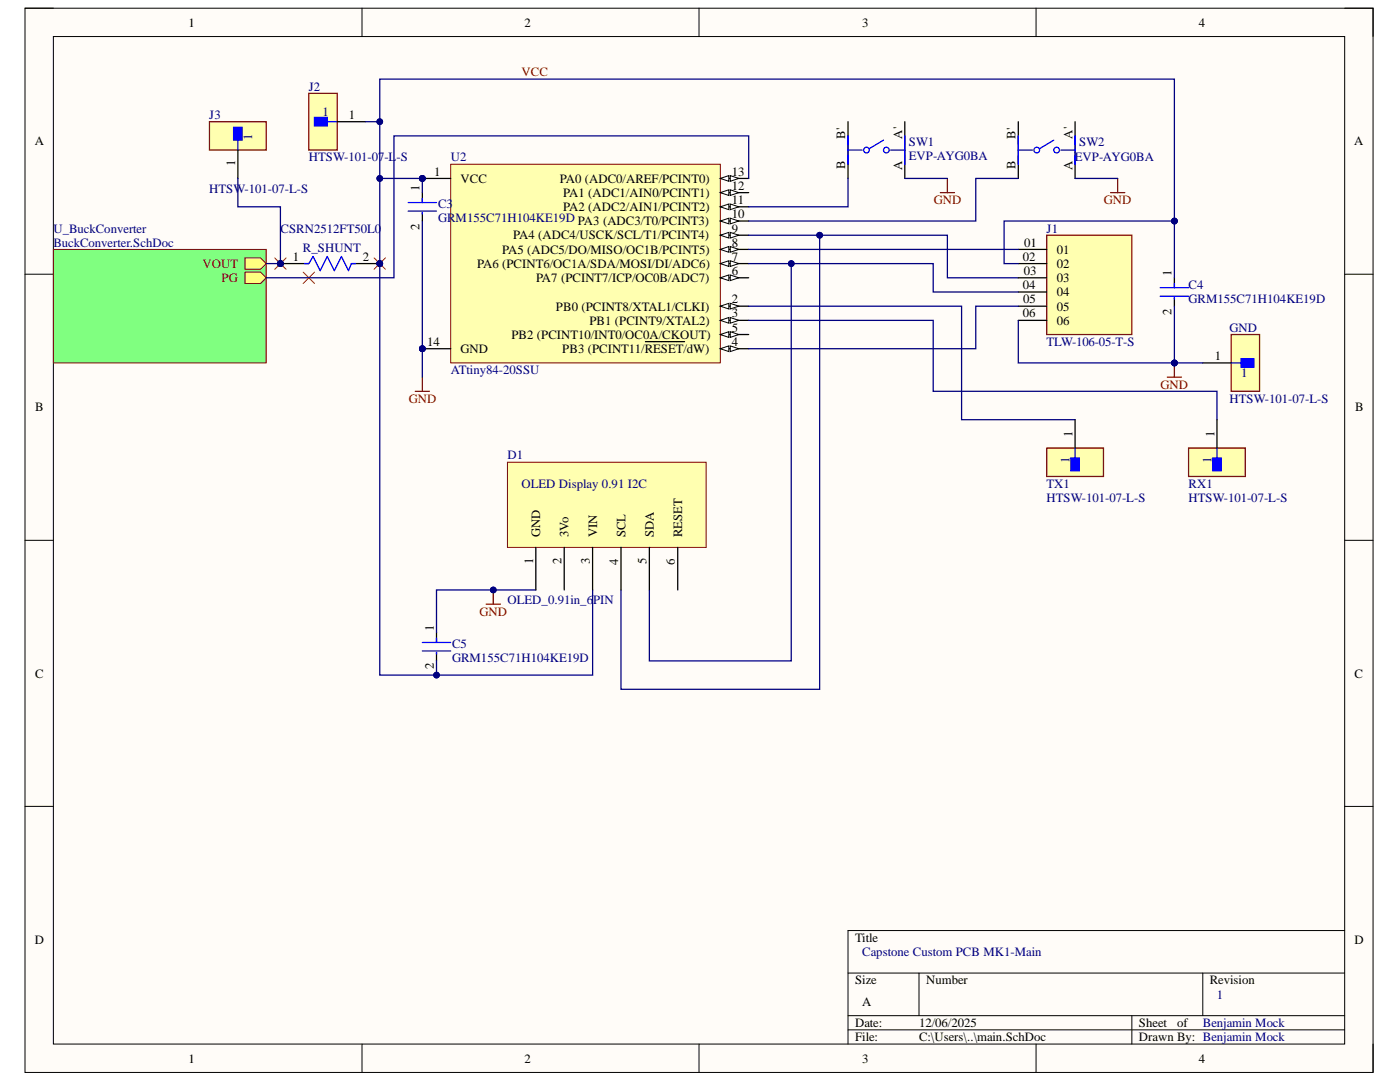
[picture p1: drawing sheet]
<svg xmlns="http://www.w3.org/2000/svg" width="279mm" height="216mm" viewBox="0 0 279 216" stroke-linecap="round" stroke-linejoin="round" font-family="sans-serif">
<defs><g id="words">
<g font-size="2.5">
<text x="37.6" y="5.3">1</text>
<text x="104.7" y="5.3">2</text>
<text x="172.1" y="5.3">3</text>
<text x="239.2" y="5.3">4</text>
<text x="69.6" y="23.8">1</text>
<text x="6.9" y="29">A</text>
<text x="168.7" y="27.6" transform="rotate(-90 168.7 27.6)">B'</text>
<text x="180" y="27.6" transform="rotate(-90 180 27.6)">A'</text>
<text x="202.7" y="27.6" transform="rotate(-90 202.7 27.6)">B'</text>
<text x="214" y="27.6" transform="rotate(-90 214 27.6)">A'</text>
<text x="270.3" y="29">A</text>
<text x="46.9" y="33.1" transform="rotate(-90 46.9 33.1)">1</text>
<text x="86.7" y="35.1">1</text>
<text x="146" y="35.1">13</text>
<text x="168.7" y="33.7" transform="rotate(-90 168.7 33.7)">B</text>
<text x="180" y="34" transform="rotate(-90 180 34)">A</text>
<text x="202.7" y="33.7" transform="rotate(-90 202.7 33.7)">B</text>
<text x="214" y="34" transform="rotate(-90 214 34)">A</text>
<text x="83.7" y="38.1" transform="rotate(-90 83.7 38.1)">1</text>
<text x="91.9" y="36.4">VCC</text>
<text x="111.7" y="36.4">PA0 (ADC0/AREF/PCINT0)</text>
<text x="112.4" y="39.3">PA1 (ADC1/AIN0/PCINT1)</text>
<text x="146" y="40.8">11</text>
<text x="146" y="37.9">12</text>
<text x="83.7" y="45.8" transform="rotate(-90 83.7 45.8)">2</text>
<text x="102.4" y="47.8">PA4 (ADC4/USCK/SCL/T1/PCINT4)</text>
<text x="112.4" y="42.1">PA2 (ADC2/AIN1/PCINT2)</text>
<text x="146" y="46.4">9</text>
<text x="146" y="43.5">10</text>
<text x="58.4" y="52">1</text>
<text x="72.4" y="52">2</text>
<text x="95.2" y="53.4">PA6 (PCINT6/OC1A/SDA/MOSI/DI/ADC6)</text>
<text x="100.2" y="50.6">PA5 (ADC5/DO/MISO/OC1B/PCINT5)</text>
<text x="146" y="52">7</text>
<text x="146" y="49.2">8</text>
<text x="204.1" y="52">02</text>
<text x="204.4" y="49.2">01</text>
<text x="210.9" y="50.6">01</text>
<text x="210.9" y="53.4">02</text>
<text x="107" y="56.3">PA7 (PCINT7/ICP/OC0B/ADC7)</text>
<text x="146" y="54.9">6</text>
<text x="204.1" y="57.7">04</text>
<text x="204.3" y="54.9">03</text>
<text x="210.9" y="56.3">03</text>
<text x="210.9" y="59.1">04</text>
<text x="233.8" y="55.1" transform="rotate(-90 233.8 55.1)">1</text>
<text x="110.9" y="62">PB0 (PCINT8/XTAL1/CLKI)</text>
<text x="117.6" y="64.8">PB1 (PCINT9/XTAL2)</text>
<text x="146" y="60.5">2</text>
<text x="146" y="63.3">3</text>
<text x="204.1" y="63.3">06</text>
<text x="204.2" y="60.5">05</text>
<text x="210.9" y="62">05</text>
<text x="210.9" y="64.8">06</text>
<text x="233.8" y="62.8" transform="rotate(-90 233.8 62.8)">2</text>
<text x="85.2" y="69">14</text>
<text x="91.9" y="70.4">GND</text>
<text x="102.1" y="67.6">PB2 (PCINT10/INT0/OC0A/CKOUT)</text>
<text x="112.2" y="70.4">PB3 (PCINT11/RESET/dW)</text>
<text x="146" y="69">4</text>
<text x="146" y="66.2">5</text>
<text x="242.4" y="71.9">1</text>
<text x="7" y="82.1">B</text>
<text x="270.4" y="82.1">B</text>
<text x="214" y="87.2" transform="rotate(-90 214 87.2)">1</text>
<text x="242.4" y="87.2" transform="rotate(-90 242.4 87.2)">1</text>
<text x="107.8" y="107.2" transform="rotate(-90 107.8 107.2)">GND</text>
<text x="113.5" y="107.2" transform="rotate(-90 113.5 107.2)">3Vo</text>
<text x="119.1" y="107.2" transform="rotate(-90 119.1 107.2)">VIN</text>
<text x="124.8" y="107.2" transform="rotate(-90 124.8 107.2)">SCL</text>
<text x="130.5" y="107.2" transform="rotate(-90 130.5 107.2)">SDA</text>
<text x="136.1" y="107.2" transform="rotate(-90 136.1 107.2)">RESET</text>
<text x="106.4" y="112.5" transform="rotate(-90 106.4 112.5)">1</text>
<text x="112" y="112.6" transform="rotate(-90 112 112.6)">2</text>
<text x="117.7" y="112.5" transform="rotate(-90 117.7 112.5)">3</text>
<text x="123.4" y="112.7" transform="rotate(-90 123.4 112.7)">4</text>
<text x="129" y="112.6" transform="rotate(-90 129 112.6)">5</text>
<text x="134.7" y="112.7" transform="rotate(-90 134.7 112.7)">6</text>
<text x="86.6" y="125.9" transform="rotate(-90 86.6 125.9)">1</text>
<text x="7" y="135.2">C</text>
<text x="86.6" y="133.6" transform="rotate(-90 86.6 133.6)">2</text>
<text x="270.3" y="135.2">C</text>
<text x="6.9" y="188.3">D</text>
<text x="170.6" y="188">Title</text>
<text x="270.3" y="188.3">D</text>
<text x="170.6" y="196.4">Size</text>
<text x="184.9" y="196.4">Number</text>
<text x="241.4" y="196.4">Revision</text>
<text x="172.1" y="200.7">A</text>
<text x="170.6" y="204.9">Date:</text>
<text x="170.6" y="207.7">File:</text>
<text x="183.4" y="204.9">12/06/2025</text>
<text x="183.4" y="207.7">C:\Users\..\main.SchDoc</text>
<text x="227.3" y="204.9">Sheet</text>
<text x="227.3" y="207.7">Drawn By: Benjamin Mock</text>
<text x="234.9" y="204.9">of</text>
<text x="37.6" y="212">1</text>
<text x="104.7" y="212">2</text>
<text x="172.1" y="212">3</text>
<text x="239.2" y="212">4</text>
</g>
<g font-size="2.5" fill="#800000">
<text x="104.1" y="15.2">VCC</text>
<text x="186.4" y="40.8">GND</text>
<text x="220.3" y="40.8">GND</text>
<text x="40.4" y="53.4">VOUT</text>
<text x="44.2" y="56.3">PG</text>
<text x="231.6" y="77.5">GND</text>
<text x="81.6" y="80.3">GND</text>
<text x="95.7" y="122.9">GND</text>
</g>
<g font-size="2.5" fill="#000080">
<text x="41.8" y="23.8">J3</text>
<text x="61.6" y="18.1">J2</text>
<text x="64.4" y="23.2">1</text>
<text x="50.3" y="28" transform="rotate(-90 50.3 28)">1</text>
<text x="181.4" y="29.1">SW1</text>
<text x="215.4" y="29.1">SW2</text>
<text x="61.6" y="32.2">HTSW-101-07-L</text>
<text x="79.1" y="32.2">-S</text>
<text x="90" y="32.2">U2</text>
<text x="181.4" y="32">EVP-AYG0BA</text>
<text x="214.5" y="32.2">EVP-AYG0BA</text>
<text x="41.8" y="38.5">HTSW-101-07-L-S</text>
<text x="87.4" y="41.6">C3</text>
<text x="10.7" y="46.4">U_BuckConverter</text>
<text x="56" y="46.4">CSRN2512FT50L0</text>
<text x="87.4" y="44.4">GRM155C71H104KE19D PA3 (ADC3/T0/PCINT3)</text>
<text x="208.9" y="46.4">J1</text>
<text x="10.7" y="49.2">BuckConverter.SchDoc</text>
<text x="60.5" y="50.3">R_SHUNT</text>
<text x="237.2" y="57.7">C4</text>
<text x="237.2" y="60.5">GRM155C71H104KE19D</text>
<text x="208.9" y="69">TLW-106-05-T-S</text>
<text x="245.4" y="66.2">GND</text>
<text x="90" y="74.7">ATtiny84-20SSU</text>
<text x="247.7" y="75.2">1</text>
<text x="245.4" y="80.3">HTSW-101-07-L-S</text>
<text x="101.3" y="91.7">D1</text>
<text x="213.4" y="92.3" transform="rotate(-90 213.4 92.3)">1</text>
<text x="241.8" y="92.3" transform="rotate(-90 241.8 92.3)">1</text>
<text x="104.1" y="97.3">OLED Display 0.91 I2C</text>
<text x="208.9" y="97.3">TX1</text>
<text x="208.9" y="100.2">HTSW-101-07-L-S</text>
<text x="237.2" y="97.3">RX1</text>
<text x="237.2" y="100.2">HTSW-101-07-L-S</text>
<text x="101.3" y="120.6">OLED_0.91in_6PIN</text>
<text x="90.2" y="129.4">C5</text>
<text x="90.2" y="132.2">GRM155C71H104KE19D</text>
<text x="172.1" y="190.7">Capstone Custom PCB MK1-Main</text>
<text x="242.9" y="199.3">1</text>
<text x="240.1" y="204.9">Benjamin Mock</text>
</g>
</g></defs>
<path d="M5 1.6h269v212.4h-269z" fill-rule="evenodd" fill="#fffcf8"/>
<path d="M5 1.6h269v212.4h-269z" fill="none" stroke="#000" stroke-width=".2"/>
<path d="M10.7 7.3h257.7v201h-257.7z" fill-rule="evenodd" fill="#fffcf8"/>
<g fill="none" stroke="#000" stroke-width=".2">
<path d="M5 1.6h5.7M10.7 7.3h257.7v201h-257.7zM72.2 1.6v5.7M139.5 1.6v5.7M206.8 1.6v5.7M268.4 1.6h5.6v5.7M5 54.7h5.7M268.4 54.7h5.6M5 107.8h5.7M268.4 107.8h5.6M5 160.9h5.7M268.4 160.9h5.6"/>
<path d="M169.2 194.2h99.2M183.4 194.2v8.5M240 194.2v8.5M268.4 185.7h-99.2v22.6M72.2 208.3v5.7M139.5 208.3v5.7M169.2 202.7h99.2M169.2 205.5h99.2M206.8 208.3v5.7M225.9 202.7v5.6M274 208.3v5.7"/>
</g>
<path d="M10.7 49.8h42.4v22.6h-42.4z" fill-rule="evenodd" fill="#80ff80"/>
<path d="M10.7 49.8h42.4v22.6h-42.4z" fill="none" stroke="#800000" stroke-width=".2"/>
<path d="M48.9 51.5h3.1l1.1 1.1-1.1 1.1h-3.1z" fill-rule="evenodd" fill="#ffff80"/>
<path d="M48.9 51.5h3.1l1.1 1.1-1.1 1.1h-3.1z" fill="none" stroke="#800000" stroke-width=".2"/>
<path d="M48.9 54.3h3.1l1.1 1.1-1.1 1.2h-3.1z" fill-rule="evenodd" fill="#ffff80"/>
<path d="M48.9 54.3h3.1l1.1 1.1-1.1 1.2h-3.1z" fill="none" stroke="#800000" stroke-width=".2"/>
<circle cx="84.3" cy="35.6" r=".57" fill="#000080"/>
<circle cx="84.3" cy="35.6" r=".57" fill="none" stroke="#000080" stroke-width=".2"/>
<circle cx="84.3" cy="69.6" r=".57" fill="#000080"/>
<circle cx="84.3" cy="69.6" r=".57" fill="none" stroke="#000080" stroke-width=".2"/>
<path d="M89.9 32.8h53.9v39.6h-53.9z" fill-rule="evenodd" fill="#ffffb0"/>
<path d="M89.9 32.8h53.9v39.6h-53.9z" fill="none" stroke="#800000" stroke-width=".2"/>
<path d="M84.3 35.6h5.6" fill="none" stroke="#000" stroke-width=".25"/>
<circle cx="84.3" cy="35.6" r=".57" fill="#000080"/>
<circle cx="84.3" cy="35.6" r=".57" fill="none" stroke="#000080" stroke-width=".2"/>
<path d="M143.8 61.1h5.6" fill="none" stroke="#000" stroke-width=".25"/>
<path d="M143.8 61.1l1.7-.6v1.2z" fill="#f8fcff"/>
<path d="M143.8 61.1l1.7-.6v1.2z" fill="none" stroke="#000" stroke-width=".2"/>
<path d="M145.7 60.5l1.7 .6-1.7 .6z" fill="#f8fcff"/>
<path d="M145.7 60.5l1.7 .6-1.7 .6z" fill="none" stroke="#000" stroke-width=".2"/>
<path d="M143.8 63.9h5.6" fill="none" stroke="#000" stroke-width=".25"/>
<path d="M143.8 63.9l1.7-.5v1.1z" fill="#f8fcff"/>
<path d="M143.8 63.9l1.7-.5v1.1z" fill="none" stroke="#000" stroke-width=".2"/>
<path d="M145.7 63.4l1.7 .5-1.7 .6z" fill="#f8fcff"/>
<path d="M145.7 63.4l1.7 .5-1.7 .6z" fill="none" stroke="#000" stroke-width=".2"/>
<path d="M143.8 69.6h5.6" fill="none" stroke="#000" stroke-width=".25"/>
<path d="M143.8 69.6l1.7-.6v1.1z" fill="#f8fcff"/>
<path d="M143.8 69.6l1.7-.6v1.1z" fill="none" stroke="#000" stroke-width=".2"/>
<path d="M145.7 69l1.7 .6-1.7 .5z" fill="#f8fcff"/>
<path d="M145.7 69l1.7 .6-1.7 .5z" fill="none" stroke="#000" stroke-width=".2"/>
<path d="M128.8 68.2h7.8M143.8 66.8h5.6" fill="none" stroke="#000" stroke-width=".25"/>
<path d="M143.8 66.8l1.7-.6v1.1z" fill="#f8fcff"/>
<path d="M143.8 66.8l1.7-.6v1.1z" fill="none" stroke="#000" stroke-width=".2"/>
<path d="M145.7 66.2l1.7 .6-1.7 .5z" fill="#f8fcff"/>
<path d="M145.7 66.2l1.7 .6-1.7 .5z" fill="none" stroke="#000" stroke-width=".2"/>
<path d="M143.8 55.4h5.6" fill="none" stroke="#000" stroke-width=".25"/>
<path d="M143.8 55.4l1.7-.5v1.1z" fill="#f8fcff"/>
<path d="M143.8 55.4l1.7-.5v1.1z" fill="none" stroke="#000" stroke-width=".2"/>
<path d="M145.7 54.9l1.7 .5-1.7 .6z" fill="#f8fcff"/>
<path d="M145.7 54.9l1.7 .5-1.7 .6z" fill="none" stroke="#000" stroke-width=".2"/>
<path d="M143.8 52.6h5.6" fill="none" stroke="#000" stroke-width=".25"/>
<path d="M143.8 52.6l1.7-.6v1.2z" fill="#f8fcff"/>
<path d="M143.8 52.6l1.7-.6v1.2z" fill="none" stroke="#000" stroke-width=".2"/>
<path d="M145.7 52l1.7 .6-1.7 .6z" fill="#f8fcff"/>
<path d="M145.7 52l1.7 .6-1.7 .6z" fill="none" stroke="#000" stroke-width=".2"/>
<path d="M143.8 49.8h5.6" fill="none" stroke="#000" stroke-width=".25"/>
<path d="M143.8 49.8l1.7-.6v1.1z" fill="#f8fcff"/>
<path d="M143.8 49.8l1.7-.6v1.1z" fill="none" stroke="#000" stroke-width=".2"/>
<path d="M145.7 49.2l1.7 .6-1.7 .5z" fill="#f8fcff"/>
<path d="M145.7 49.2l1.7 .6-1.7 .5z" fill="none" stroke="#000" stroke-width=".2"/>
<path d="M143.8 46.9h5.6" fill="none" stroke="#000" stroke-width=".25"/>
<path d="M143.8 46.9l1.7-.5v1.1z" fill="#f8fcff"/>
<path d="M143.8 46.9l1.7-.5v1.1z" fill="none" stroke="#000" stroke-width=".2"/>
<path d="M145.7 46.4l1.7 .5-1.7 .6z" fill="#f8fcff"/>
<path d="M145.7 46.4l1.7 .5-1.7 .6z" fill="none" stroke="#000" stroke-width=".2"/>
<path d="M143.8 44.1h5.6" fill="none" stroke="#000" stroke-width=".25"/>
<path d="M143.8 44.1l1.7-.6v1.2z" fill="#f8fcff"/>
<path d="M143.8 44.1l1.7-.6v1.2z" fill="none" stroke="#000" stroke-width=".2"/>
<path d="M145.7 43.5l1.7 .6-1.7 .6z" fill="#f8fcff"/>
<path d="M145.7 43.5l1.7 .6-1.7 .6z" fill="none" stroke="#000" stroke-width=".2"/>
<path d="M143.8 41.3h5.6" fill="none" stroke="#000" stroke-width=".25"/>
<path d="M143.8 41.3l1.7-.6v1.1z" fill="#f8fcff"/>
<path d="M143.8 41.3l1.7-.6v1.1z" fill="none" stroke="#000" stroke-width=".2"/>
<path d="M145.7 40.7l1.7 .6-1.7 .5z" fill="#f8fcff"/>
<path d="M145.7 40.7l1.7 .6-1.7 .5z" fill="none" stroke="#000" stroke-width=".2"/>
<path d="M143.8 38.4h5.6" fill="none" stroke="#000" stroke-width=".25"/>
<path d="M143.8 38.4l1.7-.5v1.1z" fill="#f8fcff"/>
<path d="M143.8 38.4l1.7-.5v1.1z" fill="none" stroke="#000" stroke-width=".2"/>
<path d="M145.7 37.9l1.7 .5-1.7 .6z" fill="#f8fcff"/>
<path d="M145.7 37.9l1.7 .5-1.7 .6z" fill="none" stroke="#000" stroke-width=".2"/>
<path d="M143.8 35.6h5.6" fill="none" stroke="#000" stroke-width=".25"/>
<path d="M143.8 35.6l1.7-.6v1.2z" fill="#f8fcff"/>
<path d="M143.8 35.6l1.7-.6v1.2z" fill="none" stroke="#000" stroke-width=".2"/>
<path d="M145.7 35l1.7 .6-1.7 .6z" fill="#f8fcff"/>
<path d="M145.7 35l1.7 .6-1.7 .6z" fill="none" stroke="#000" stroke-width=".2"/>
<path d="M84.3 69.6h5.6" fill="none" stroke="#000" stroke-width=".25"/>
<circle cx="84.3" cy="69.6" r=".57" fill="#000080"/>
<circle cx="84.3" cy="69.6" r=".57" fill="none" stroke="#000080" stroke-width=".2"/>
<path d="M149.4 46.9h39.7v8.5h14.1" fill="none" stroke="#000080" stroke-width=".25"/>
<circle cx="163.6" cy="46.9" r=".57" fill="#000080"/>
<circle cx="163.6" cy="46.9" r=".57" fill="none" stroke="#000080" stroke-width=".2"/>
<path d="M82.9 78.1h2.8M84.3 75.2v2.9" fill="none" stroke="#800000" stroke-width=".25"/>
<path d="M84.3 69.6v5.6" fill="none" stroke="#000080" stroke-width=".25"/>
<circle cx="84.3" cy="69.6" r=".57" fill="#000080"/>
<circle cx="84.3" cy="69.6" r=".57" fill="none" stroke="#000080" stroke-width=".2"/>
<path d="M98.4 117.7v2.9M97 120.6h2.9" fill="none" stroke="#800000" stroke-width=".25"/>
<circle cx="98.4" cy="117.7" r=".57" fill="#000080"/>
<circle cx="98.4" cy="117.7" r=".57" fill="none" stroke="#000080" stroke-width=".2"/>
<path d="M75.8 35.6h8.5" fill="none" stroke="#000080" stroke-width=".25"/>
<circle cx="75.8" cy="35.6" r=".57" fill="#000080"/>
<circle cx="75.8" cy="35.6" r=".57" fill="none" stroke="#000080" stroke-width=".2"/>
<circle cx="84.3" cy="35.6" r=".57" fill="#000080"/>
<circle cx="84.3" cy="35.6" r=".57" fill="none" stroke="#000080" stroke-width=".2"/>
<path d="M84.3 44.1v25.5" fill="none" stroke="#000080" stroke-width=".25"/>
<circle cx="84.3" cy="69.6" r=".57" fill="#000080"/>
<circle cx="84.3" cy="69.6" r=".57" fill="none" stroke="#000080" stroke-width=".2"/>
<path d="M187.7 38.4h2.8M189.1 35.6v2.8M221.6 38.4h2.9M223.1 35.6v2.8" fill="none" stroke="#800000" stroke-width=".25"/>
<path d="M234.4 44.1v-28.3h-158.6v118.9h42.5v-17" fill="none" stroke="#000080" stroke-width=".25"/>
<circle cx="87.1" cy="134.7" r=".57" fill="#000080"/>
<circle cx="87.1" cy="134.7" r=".57" fill="none" stroke="#000080" stroke-width=".2"/>
<circle cx="75.8" cy="52.6" r=".57" fill="#000080"/>
<circle cx="75.8" cy="52.6" r=".57" fill="none" stroke="#000080" stroke-width=".2"/>
<circle cx="75.8" cy="35.6" r=".57" fill="#000080"/>
<circle cx="75.8" cy="35.6" r=".57" fill="none" stroke="#000080" stroke-width=".2"/>
<circle cx="75.8" cy="24.3" r=".57" fill="#000080"/>
<circle cx="75.8" cy="24.3" r=".57" fill="none" stroke="#000080" stroke-width=".2"/>
<circle cx="234.4" cy="44.1" r=".56" fill="#000080"/>
<circle cx="234.4" cy="44.1" r=".56" fill="none" stroke="#000080" stroke-width=".2"/>
<path d="M149.4 61.1h42.5v22.6h22.7" fill="none" stroke="#000080" stroke-width=".25"/>
<path d="M233 75.2h2.8M234.4 72.4v2.8" fill="none" stroke="#800000" stroke-width=".25"/>
<circle cx="234.4" cy="72.4" r=".56" fill="#000080"/>
<circle cx="234.4" cy="72.4" r=".56" fill="none" stroke="#000080" stroke-width=".2"/>
<path d="M84.3 38.4v2M84.3 42.4v1.7M234.4 55.4v2M234.4 59.4v1.7M87.1 126.2v2M87.1 130.2v1.7" fill="none" stroke="#000" stroke-width=".25"/>
<path d="M84.3 39.6v.8M81.5 40.4h5.6M81.5 42.1h5.6M84.3 42.4v.3M231.5 57.4h5.7M231.5 59.1h5.7M234.4 56.6v.8M234.4 59.4v.3M84.3 128.2h5.6M84.3 129.9h5.6M87.1 127.3v.9M87.1 130.2v.3" fill="none" stroke="#00f" stroke-width=".25"/>
<path d="M84.3 35.6v2.8" fill="none" stroke="#000080" stroke-width=".25"/>
<circle cx="84.3" cy="35.6" r=".57" fill="#000080"/>
<circle cx="84.3" cy="35.6" r=".57" fill="none" stroke="#000080" stroke-width=".2"/>
<path d="M169.2 24.3v11.3M180.6 24.3v11.3M203.2 24.3v11.3M214.6 24.3v11.3" fill="none" stroke="#000" stroke-width=".25"/>
<g fill="none" stroke="#00f" stroke-width=".25">
<path d="M169.2 29.9h2.9M169.2 27.1v5.7M176.3 28l-2.8 1.7M177.7 30h2.9M180.6 27.1v5.7M203.2 30h2.9M203.2 27.1v5.7M210.3 28l-2.8 1.7M211.7 30h2.9M214.6 27.1v5.7"/>
<circle cx="172.9" cy="29.9" r=".57"/>
<circle cx="176.9" cy="29.9" r=".57"/>
<circle cx="206.9" cy="29.9" r=".57"/>
<circle cx="210.9" cy="29.9" r=".57"/>
</g>
<path d="M74.7 51.5l2.2 2.2M76.9 51.5l-2.2 2.2" fill="none" stroke="#f00" stroke-width=".2"/>
<circle cx="75.8" cy="52.6" r=".57" fill="#000080"/>
<circle cx="75.8" cy="52.6" r=".57" fill="none" stroke="#000080" stroke-width=".2"/>
<path d="M60.5 54.3l2.3 2.3M62.8 54.3l-2.3 2.3" fill="none" stroke="#f00" stroke-width=".2"/>
<path d="M208.9 46.9h17v19.9h-17z" fill-rule="evenodd" fill="#ffffb0"/>
<path d="M208.9 46.9h17v19.9h-17z" fill="none" stroke="#800000" stroke-width=".25"/>
<path d="M203.2 49.8h5.7M203.2 52.6h5.7M203.2 55.4h5.7M203.2 58.3h5.7M203.2 61.1h5.7M203.2 63.9h5.7" fill="none" stroke="#000" stroke-width=".25"/>
<path d="M169.2 35.6v5.7h-19.8M180.6 35.6h8.5M203.2 35.6h-8.5v8.5h-45.3M214.6 35.6h8.5M149.4 49.8h53.8M234.4 44.1h-34v8.5h2.8M149.4 63.9h36.8v14.2h56.7v5.6" fill="none" stroke="#000080" stroke-width=".25"/>
<circle cx="234.4" cy="44.1" r=".56" fill="#000080"/>
<circle cx="234.4" cy="44.1" r=".56" fill="none" stroke="#000080" stroke-width=".2"/>
<path d="M149.4 52.6h36.8v5.7h17" fill="none" stroke="#000080" stroke-width=".25"/>
<circle cx="157.9" cy="52.6" r=".57" fill="#000080"/>
<circle cx="157.9" cy="52.6" r=".57" fill="none" stroke="#000080" stroke-width=".2"/>
<path d="M203.2 61.1h-8.5v8.5h-45.3M203.2 63.9v8.5h31.2" fill="none" stroke="#000080" stroke-width=".25"/>
<circle cx="234.4" cy="72.4" r=".56" fill="#000080"/>
<circle cx="234.4" cy="72.4" r=".56" fill="none" stroke="#000080" stroke-width=".2"/>
<path d="M234.4 61.1v11.3" fill="none" stroke="#000080" stroke-width=".25"/>
<circle cx="234.4" cy="72.4" r=".56" fill="#000080"/>
<circle cx="234.4" cy="72.4" r=".56" fill="none" stroke="#000080" stroke-width=".2"/>
<path d="M234.4 44.1v11.3" fill="none" stroke="#000080" stroke-width=".25"/>
<circle cx="234.4" cy="44.1" r=".56" fill="#000080"/>
<circle cx="234.4" cy="44.1" r=".56" fill="none" stroke="#000080" stroke-width=".2"/>
<path d="M106.9 117.7h-19.8v8.5" fill="none" stroke="#000080" stroke-width=".25"/>
<circle cx="98.4" cy="117.7" r=".57" fill="#000080"/>
<circle cx="98.4" cy="117.7" r=".57" fill="none" stroke="#000080" stroke-width=".2"/>
<path d="M157.9 52.6v79.3h-28.3v-14.2" fill="none" stroke="#000080" stroke-width=".25"/>
<circle cx="157.9" cy="52.6" r=".57" fill="#000080"/>
<circle cx="157.9" cy="52.6" r=".57" fill="none" stroke="#000080" stroke-width=".2"/>
<path d="M163.6 46.9v90.6h-39.7v-19.8" fill="none" stroke="#000080" stroke-width=".25"/>
<circle cx="163.6" cy="46.9" r=".57" fill="#000080"/>
<circle cx="163.6" cy="46.9" r=".57" fill="none" stroke="#000080" stroke-width=".2"/>
<path d="M87.1 131.9v2.8" fill="none" stroke="#000080" stroke-width=".25"/>
<circle cx="87.1" cy="134.7" r=".57" fill="#000080"/>
<circle cx="87.1" cy="134.7" r=".57" fill="none" stroke="#000080" stroke-width=".2"/>
<path d="M101.3 92.2h39.6v17h-39.6z" fill-rule="evenodd" fill="#ffffb0"/>
<path d="M101.3 92.2h39.6v17h-39.6z" fill="none" stroke="#800000" stroke-width=".2"/>
<path d="M106.9 109.2v8.5M112.6 109.2v8.5M118.3 109.2v8.5M123.9 109.2v8.5M129.6 109.2v8.5M135.3 109.2v8.5" fill="none" stroke="#000" stroke-width=".25"/>
<path d="M53.1 52.6h2.9" fill="none" stroke="#000080" stroke-width=".25"/>
<circle cx="56" cy="52.6" r=".57" fill="#000080"/>
<circle cx="56" cy="52.6" r=".57" fill="none" stroke="#000080" stroke-width=".2"/>
<path d="M149.4 35.6v-8.5h-70.8v28.3h-25.5" fill="none" stroke="#000080" stroke-width=".25"/>
<path d="M61.6 18.6h5.7v11.3h-5.7z" fill-rule="evenodd" fill="#ffffb0"/>
<path d="M61.6 18.6h5.7v11.3h-5.7z" fill="none" stroke="#800000" stroke-width=".25"/>
<path d="M62.8 23.4h2.5v1.7h-2.5z" fill-rule="evenodd" fill="#00f"/>
<path d="M62.8 23.4h2.5v1.7h-2.5zM65.3 24.3h2" fill="none" stroke="#00f" stroke-width=".25"/>
<path d="M67.3 24.3h5.7" fill="none" stroke="#000" stroke-width=".25"/>
<path d="M41.8 24.3h11.3v5.6h-11.3z" fill-rule="evenodd" fill="#ffffb0"/>
<path d="M41.8 24.3h11.3v5.6h-11.3z" fill="none" stroke="#800000" stroke-width=".25"/>
<path d="M46.6 25.4h1.7v2.6h-1.7z" fill-rule="evenodd" fill="#00f"/>
<path d="M46.6 25.4h1.7v2.6h-1.7zM47.5 28v1.9" fill="none" stroke="#00f" stroke-width=".25"/>
<path d="M47.5 29.9v5.7" fill="none" stroke="#000" stroke-width=".25"/>
<path d="M47.5 35.6v5.7h8.5v11.3" fill="none" stroke="#000080" stroke-width=".25"/>
<circle cx="56" cy="52.6" r=".57" fill="#000080"/>
<circle cx="56" cy="52.6" r=".57" fill="none" stroke="#000080" stroke-width=".2"/>
<path d="M73 24.3h2.8" fill="none" stroke="#000080" stroke-width=".25"/>
<circle cx="75.8" cy="24.3" r=".57" fill="#000080"/>
<circle cx="75.8" cy="24.3" r=".57" fill="none" stroke="#000080" stroke-width=".2"/>
<path d="M54.8 51.5l2.3 2.2M57.1 51.5l-2.3 2.2" fill="none" stroke="#f00" stroke-width=".2"/>
<circle cx="56" cy="52.6" r=".57" fill="#000080"/>
<circle cx="56" cy="52.6" r=".57" fill="none" stroke="#000080" stroke-width=".2"/>
<path d="M208.9 89.4h11.3v5.7h-11.3z" fill-rule="evenodd" fill="#ffffb0"/>
<path d="M208.9 89.4h11.3v5.7h-11.3z" fill="none" stroke="#800000" stroke-width=".25"/>
<path d="M213.7 91.4h1.7v2.5h-1.7z" fill-rule="evenodd" fill="#00f"/>
<path d="M213.7 91.4h1.7v2.5h-1.7zM214.6 89.4v2" fill="none" stroke="#00f" stroke-width=".25"/>
<path d="M214.6 83.7v5.7" fill="none" stroke="#000" stroke-width=".25"/>
<path d="M237.2 89.4h11.3v5.7h-11.3z" fill-rule="evenodd" fill="#ffffb0"/>
<path d="M237.2 89.4h11.3v5.7h-11.3z" fill="none" stroke="#800000" stroke-width=".25"/>
<path d="M242 91.4h1.7v2.5h-1.7z" fill-rule="evenodd" fill="#00f"/>
<path d="M242 91.4h1.7v2.5h-1.7zM242.9 89.4v2" fill="none" stroke="#00f" stroke-width=".25"/>
<path d="M242.9 83.7v5.7" fill="none" stroke="#000" stroke-width=".25"/>
<path d="M245.7 66.8h5.7v11.3h-5.7z" fill-rule="evenodd" fill="#ffffb0"/>
<path d="M245.7 66.8h5.7v11.3h-5.7z" fill="none" stroke="#800000" stroke-width=".25"/>
<path d="M247.7 71.6h2.5v1.7h-2.5z" fill-rule="evenodd" fill="#00f"/>
<path d="M245.7 72.4h2M247.7 71.6h2.5v1.7h-2.5z" fill="none" stroke="#00f" stroke-width=".25"/>
<path d="M240 72.4h5.7" fill="none" stroke="#000" stroke-width=".25"/>
<path d="M234.4 72.4h5.6" fill="none" stroke="#000080" stroke-width=".25"/>
<circle cx="234.4" cy="72.4" r=".56" fill="#000080"/>
<circle cx="234.4" cy="72.4" r=".56" fill="none" stroke="#000080" stroke-width=".2"/>
<circle cx="56" cy="52.6" r=".57" fill="#000080"/>
<circle cx="56" cy="52.6" r=".57" fill="none" stroke="#000080" stroke-width=".2"/>
<circle cx="75.8" cy="52.6" r=".57" fill="#000080"/>
<circle cx="75.8" cy="52.6" r=".57" fill="none" stroke="#000080" stroke-width=".2"/>
<path d="M56 52.6h5.6" fill="none" stroke="#000" stroke-width=".25"/>
<circle cx="56" cy="52.6" r=".57" fill="#000080"/>
<circle cx="56" cy="52.6" r=".57" fill="none" stroke="#000080" stroke-width=".2"/>
<path d="M70.1 52.6h5.7" fill="none" stroke="#000" stroke-width=".25"/>
<circle cx="75.8" cy="52.6" r=".57" fill="#000080"/>
<circle cx="75.8" cy="52.6" r=".57" fill="none" stroke="#000080" stroke-width=".2"/>
<path d="M60.8 52.6h.8l.9-1.4 1.4 2.8 1.4-2.8 1.4 2.8 1.4-2.8 1.5 2.8 .5-1.4h.9" fill="none" stroke="#00f" stroke-width=".25"/>
<use href="#words"/>
</svg>
